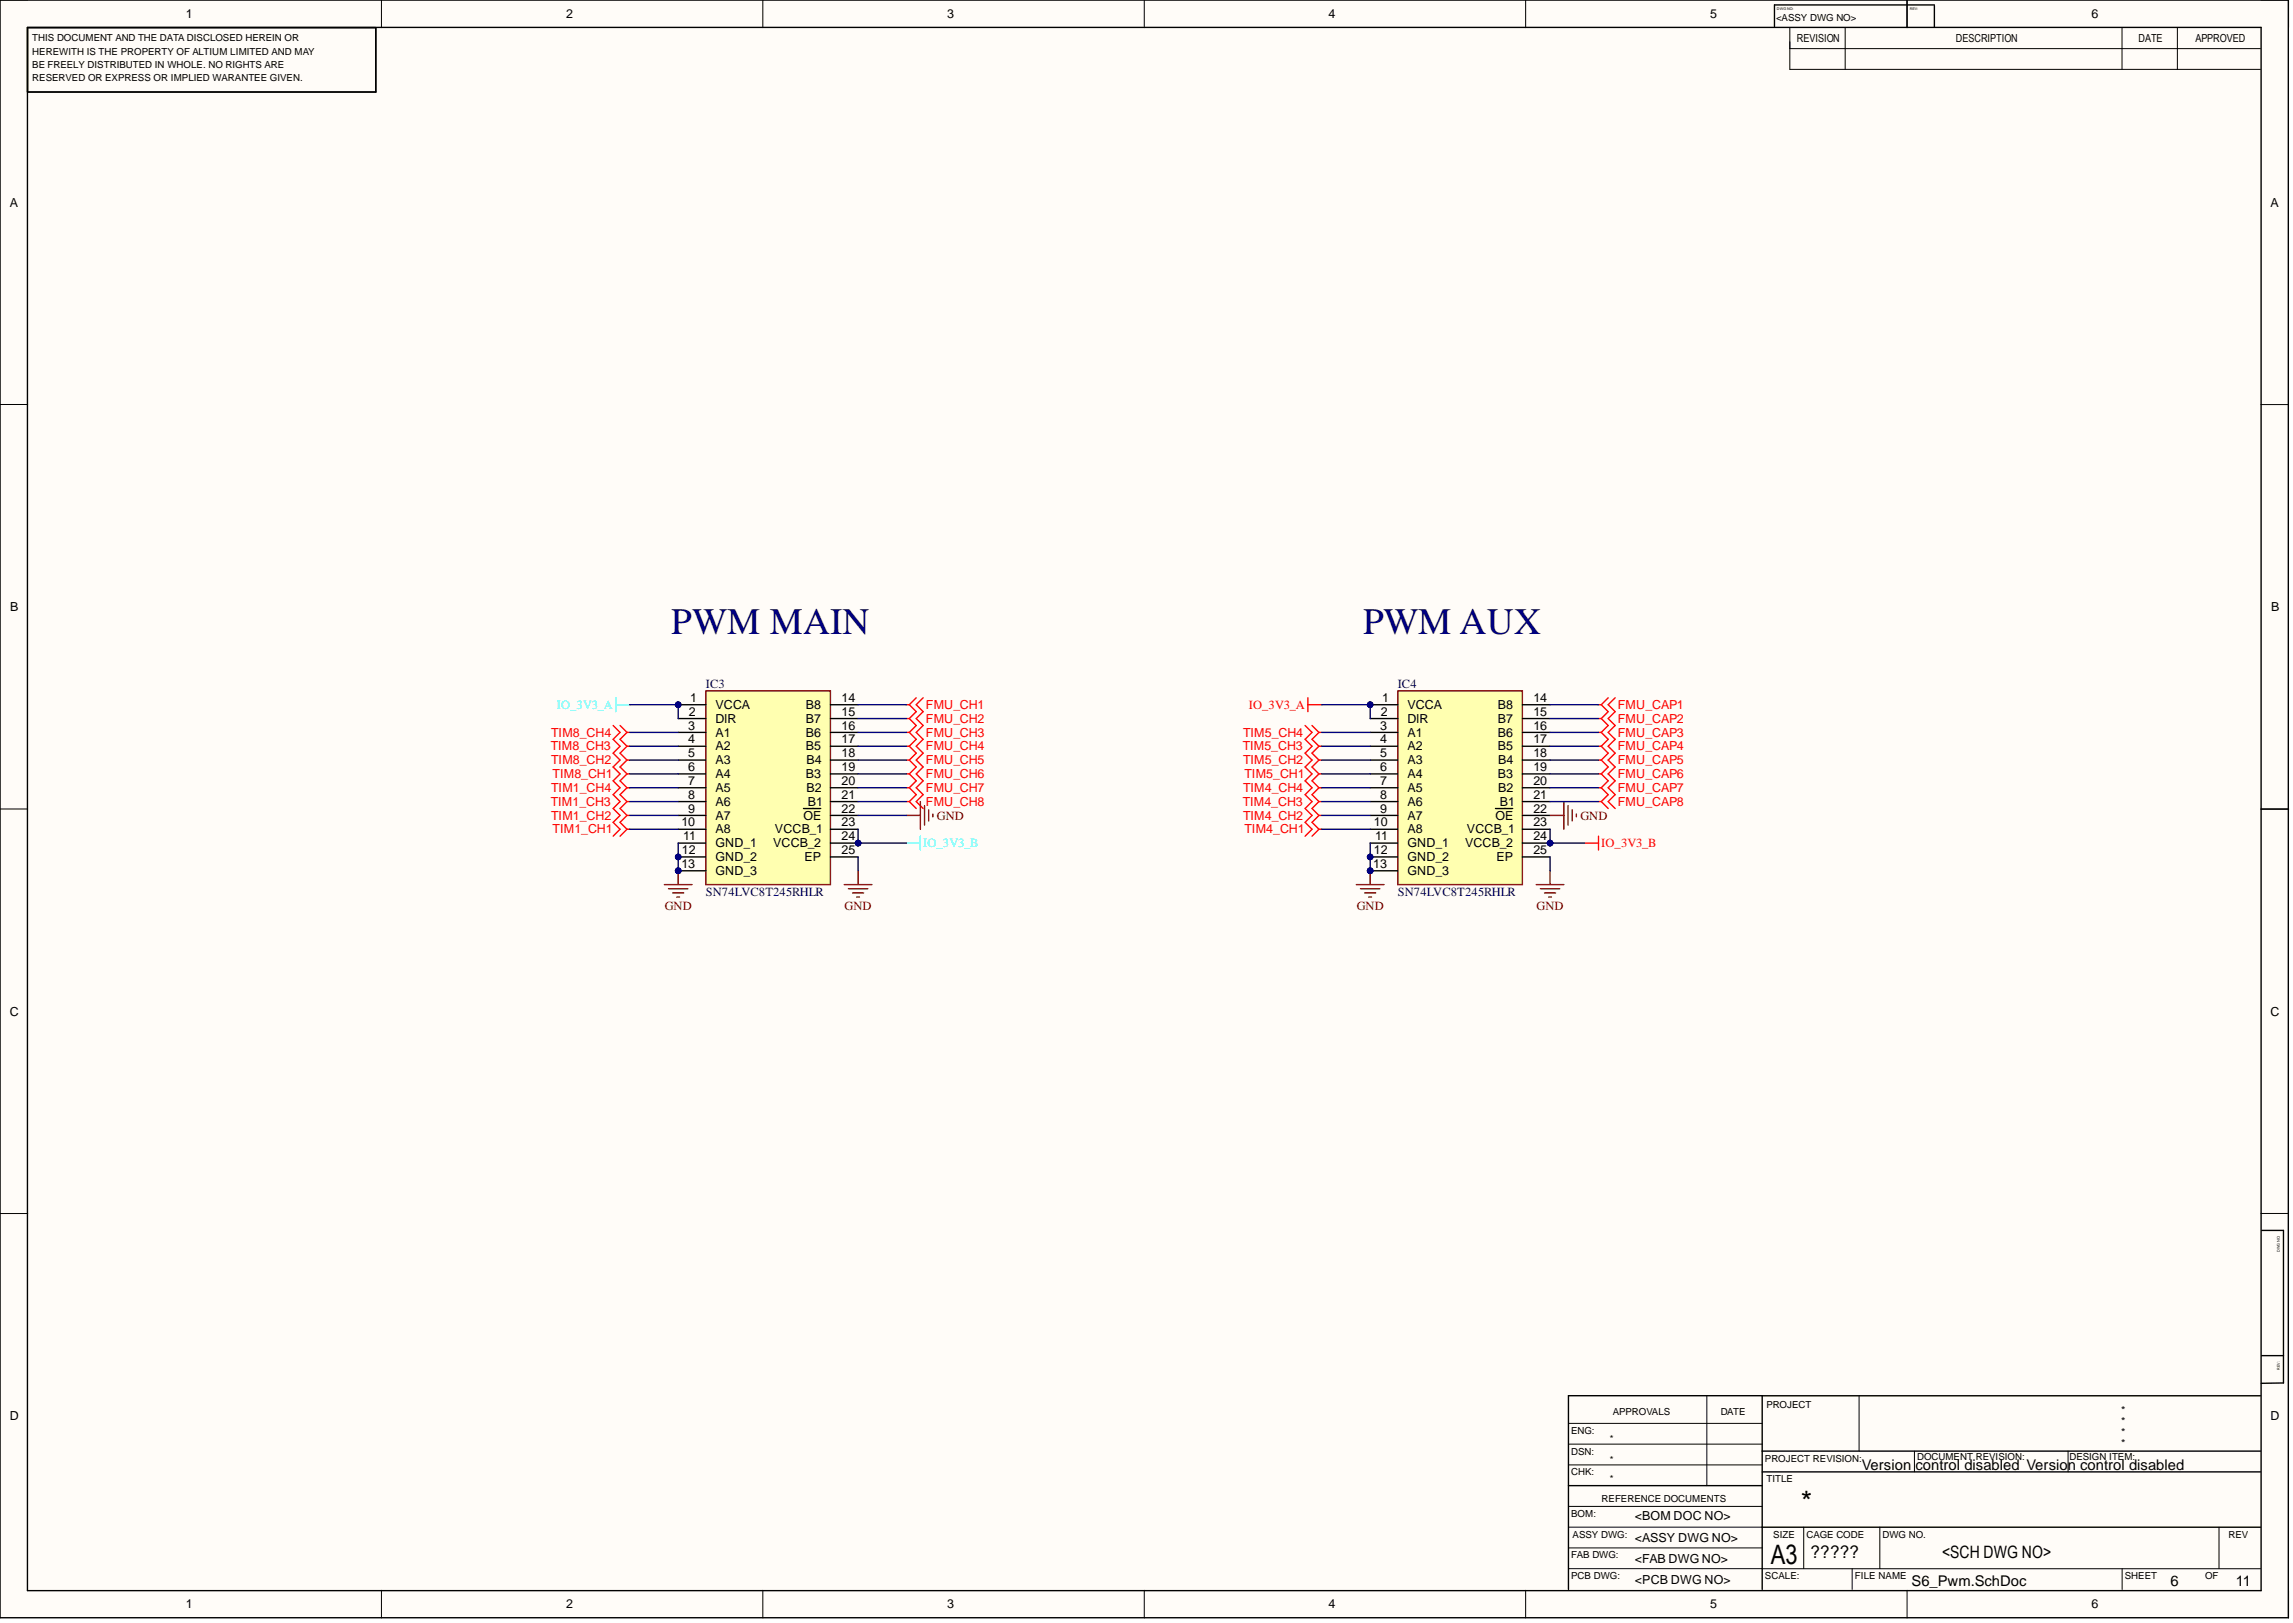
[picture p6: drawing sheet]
<svg xmlns="http://www.w3.org/2000/svg" width="420mm" height="297mm" viewBox="0 0 420 297" stroke-linecap="round" stroke-linejoin="round" font-family="sans-serif">
<defs><g id="words">
<g font-size="6.8" fill="#000080">
<text x="122.9" y="116.1">PWM MAIN</text>
<text x="249.6" y="116.1">PWM AUX</text>
</g>
<text font-size="5.4" x="329.7" y="276.8">*</text>
<text font-size="4.9" x="324.2" y="286.2">A3</text>
<text font-size="3.2" x="331.5" y="285.1">?????</text>
<text font-size="3.1" x="355.6" y="285.1">&lt;SCH DWG NO&gt;</text>
<g font-size="2.7">
<text x="340.9" y="269">Version control disabled Version control disabled</text>
<text x="350" y="290.3">S6_Pwm.SchDoc</text>
<text x="397.4" y="290.3">6</text>
<text x="409.4" y="290.3">11</text>
</g>
<g font-size="2.3">
<text x="34" y="3.3">1</text>
<text x="103.6" y="3.3">2</text>
<text x="173.4" y="3.3">3</text>
<text x="243.2" y="3.3">4</text>
<text x="313.1" y="3.3">5</text>
<text x="382.9" y="3.3">6</text>
<text x="1.8" y="37.8">A</text>
<text x="415.7" y="37.8">A</text>
<text x="1.9" y="111.8">B</text>
<text x="415.8" y="111.8">B</text>
<text x="126.1" y="131">2</text>
<text x="126.3" y="128.5">1</text>
<text x="131" y="129.7">VCCA</text>
<text x="147.5" y="129.7">B8</text>
<text x="154" y="128.5">14</text>
<text x="154" y="131">15</text>
<text x="252.8" y="131">2</text>
<text x="253" y="128.5">1</text>
<text x="257.7" y="129.7">VCCA</text>
<text x="274.2" y="129.7">B8</text>
<text x="280.7" y="128.5">14</text>
<text x="280.7" y="131">15</text>
<text x="126" y="133.5">3</text>
<text x="126" y="136.1">4</text>
<text x="131" y="132.3">DIR</text>
<text x="131" y="134.8">A1</text>
<text x="131" y="137.3">A2</text>
<text x="147.5" y="132.3">B7</text>
<text x="147.5" y="134.8">B6</text>
<text x="147.5" y="137.3">B5</text>
<text x="154" y="133.5">16</text>
<text x="154" y="136.1">17</text>
<text x="252.7" y="133.5">3</text>
<text x="252.7" y="136.1">4</text>
<text x="257.7" y="132.3">DIR</text>
<text x="257.7" y="134.8">A1</text>
<text x="257.7" y="137.3">A2</text>
<text x="274.2" y="132.3">B7</text>
<text x="274.2" y="134.8">B6</text>
<text x="274.2" y="137.3">B5</text>
<text x="280.7" y="133.5">16</text>
<text x="280.7" y="136.1">17</text>
<text x="126" y="138.6">5</text>
<text x="126" y="141.1">6</text>
<text x="126" y="143.7">7</text>
<text x="131" y="139.9">A3</text>
<text x="131" y="142.4">A4</text>
<text x="147.5" y="142.4">B3</text>
<text x="147.6" y="139.9">B4</text>
<text x="154" y="138.6">18</text>
<text x="154" y="141.1">19</text>
<text x="154" y="143.7">20</text>
<text x="252.7" y="138.6">5</text>
<text x="252.7" y="141.1">6</text>
<text x="252.7" y="143.7">7</text>
<text x="257.7" y="139.9">A3</text>
<text x="257.7" y="142.4">A4</text>
<text x="274.2" y="142.4">B3</text>
<text x="274.3" y="139.9">B4</text>
<text x="280.7" y="138.6">18</text>
<text x="280.7" y="141.1">19</text>
<text x="280.7" y="143.7">20</text>
<text x="126" y="146.2">8</text>
<text x="126" y="148.7">9</text>
<text x="131" y="144.9">A5</text>
<text x="131" y="147.5">A6</text>
<text x="131" y="150">A7</text>
<text x="147.1" y="150">OE</text>
<text x="147.6" y="144.9">B2</text>
<text x="147.9" y="147.5">B1</text>
<text x="154" y="146.2">21</text>
<text x="154" y="148.7">22</text>
<text x="252.7" y="146.2">8</text>
<text x="252.7" y="148.7">9</text>
<text x="257.7" y="144.9">A5</text>
<text x="257.7" y="147.5">A6</text>
<text x="257.7" y="150">A7</text>
<text x="273.8" y="150">OE</text>
<text x="274.3" y="144.9">B2</text>
<text x="274.6" y="147.5">B1</text>
<text x="280.7" y="146.2">21</text>
<text x="280.7" y="148.7">22</text>
<text x="124.7" y="151.3">10</text>
<text x="125.1" y="153.8">11</text>
<text x="131" y="152.5">A8</text>
<text x="131" y="155.1">GND_1</text>
<text x="141.6" y="155.1">VCCB_2</text>
<text x="141.9" y="152.5">VCCB_1</text>
<text x="154" y="151.3">23</text>
<text x="154" y="153.8">24</text>
<text x="251.5" y="151.3">10</text>
<text x="251.8" y="153.8">11</text>
<text x="257.7" y="152.5">A8</text>
<text x="257.7" y="155.1">GND_1</text>
<text x="268.2" y="155.1">VCCB_2</text>
<text x="268.6" y="152.5">VCCB_1</text>
<text x="280.7" y="151.3">23</text>
<text x="280.7" y="153.8">24</text>
<text x="124.7" y="158.9">13</text>
<text x="124.8" y="156.3">12</text>
<text x="131" y="157.6">GND_2</text>
<text x="131" y="160.1">GND_3</text>
<text x="147.3" y="157.6">EP</text>
<text x="154" y="156.3">25</text>
<text x="251.4" y="158.9">13</text>
<text x="251.5" y="156.3">12</text>
<text x="257.7" y="157.6">GND_2</text>
<text x="257.7" y="160.1">GND_3</text>
<text x="274" y="157.6">EP</text>
<text x="280.7" y="156.3">25</text>
<text x="1.8" y="185.9">C</text>
<text x="415.7" y="185.9">C</text>
<text x="1.8" y="259.9">D</text>
<text x="415.7" y="259.9">D</text>
<text x="299.3" y="278.2">&lt;BOM DOC NO&gt;</text>
<text x="299.3" y="286.1">&lt;FAB DWG NO&gt;</text>
<text x="299.3" y="282.3">&lt;ASSY DWG NO&gt;</text>
<text x="299.3" y="289.9">&lt;PCB DWG NO&gt;</text>
<text x="34" y="294.3">1</text>
<text x="103.6" y="294.3">2</text>
<text x="173.4" y="294.3">3</text>
<text x="243.2" y="294.3">4</text>
<text x="313.1" y="294.3">5</text>
<text x="382.9" y="294.3">6</text>
</g>
<g font-size="2.3" fill="#000080">
<text x="129.2" y="125.9">IC3</text>
<text x="255.9" y="125.9">IC4</text>
<text x="129.2" y="163.9">SN74LVC8T245RHLR</text>
<text x="255.9" y="163.9">SN74LVC8T245RHLR</text>
</g>
<g font-size="2.3" fill="#0ff">
<text x="101.9" y="129.7">IO_3V3_A</text>
<text x="169" y="155.1">IO_3V3_B</text>
</g>
<g font-size="2.3" fill="#f00">
<text x="169.5" y="129.7">FMU_CH1</text>
<text x="228.6" y="129.7">IO_3V3_A</text>
<text x="296.2" y="129.7">FMU_CAP1</text>
<text x="100.8" y="137.3">TIM8_CH3</text>
<text x="100.9" y="134.8">TIM8_CH4</text>
<text x="169.5" y="132.3">FMU_CH2</text>
<text x="169.5" y="134.8">FMU_CH3</text>
<text x="169.5" y="137.3">FMU_CH4</text>
<text x="227.5" y="137.3">TIM5_CH3</text>
<text x="227.6" y="134.8">TIM5_CH4</text>
<text x="296.2" y="132.3">FMU_CAP2</text>
<text x="296.2" y="134.8">FMU_CAP3</text>
<text x="296.2" y="137.3">FMU_CAP4</text>
<text x="100.9" y="139.9">TIM8_CH2</text>
<text x="101.2" y="142.4">TIM8_CH1</text>
<text x="169.5" y="139.9">FMU_CH5</text>
<text x="169.5" y="142.4">FMU_CH6</text>
<text x="227.6" y="139.9">TIM5_CH2</text>
<text x="227.9" y="142.4">TIM5_CH1</text>
<text x="296.2" y="139.9">FMU_CAP5</text>
<text x="296.2" y="142.4">FMU_CAP6</text>
<text x="100.8" y="147.5">TIM1_CH3</text>
<text x="100.9" y="144.9">TIM1_CH4</text>
<text x="100.9" y="150">TIM1_CH2</text>
<text x="169.5" y="144.9">FMU_CH7</text>
<text x="169.5" y="147.5">FMU_CH8</text>
<text x="227.5" y="147.5">TIM4_CH3</text>
<text x="227.6" y="144.9">TIM4_CH4</text>
<text x="227.6" y="150">TIM4_CH2</text>
<text x="296.2" y="144.9">FMU_CAP7</text>
<text x="296.2" y="147.5">FMU_CAP8</text>
<text x="101.2" y="152.5">TIM1_CH1</text>
<text x="227.9" y="152.5">TIM4_CH1</text>
<text x="293.2" y="155.1">IO_3V3_B</text>
</g>
<g font-size="2.3" fill="#800000">
<text x="171.5" y="150">GND</text>
<text x="289.3" y="150">GND</text>
<text x="121.7" y="166.5">GND</text>
<text x="154.6" y="166.5">GND</text>
<text x="248.4" y="166.5">GND</text>
<text x="281.3" y="166.5">GND</text>
</g>
<g font-size="2">
<text x="329" y="7.7">REVISION</text>
<text x="358.1" y="7.7">DESCRIPTION</text>
<text x="391.5" y="7.7">DATE</text>
<text x="401.9" y="7.7">APPROVED</text>
<text x="388.3" y="262.8">*</text>
<text x="388.3" y="258.8">*</text>
<text x="388.3" y="260.8">*</text>
<text x="388.3" y="264.8">*</text>
</g>
<g font-size="1.8">
<text x="325.2" y="3.8">&lt;ASSY DWG NO&gt;</text>
<text x="5.9" y="7.6">THIS DOCUMENT AND THE DATA DISCLOSED HEREIN OR</text>
<text x="5.9" y="10">HEREWITH IS THE PROPERTY OF ALTIUM LIMITED AND MAY</text>
<text x="5.9" y="12.5">BE FREELY DISTRIBUTED IN WHOLE. NO RIGHTS ARE</text>
<text x="5.9" y="14.9">RESERVED OR EXPRESS OR IMPLIED WARANTEE GIVEN.</text>
<text x="323.4" y="257.6">PROJECT</text>
<text x="287.7" y="262.4">ENG:</text>
<text x="294.8" y="264">*</text>
<text x="295.3" y="258.9">APPROVALS</text>
<text x="315" y="258.9">DATE</text>
<text x="287.7" y="266.2">DSN:</text>
<text x="294.8" y="267.8">*</text>
<text x="323.1" y="267.5">PROJECT REVISION:</text>
<text x="351" y="267.2">DOCUMENT REVISION:</text>
<text x="378.9" y="267.2">DESIGN ITEM:</text>
<text x="287.7" y="270">CHK:</text>
<text x="293.2" y="274.8">REFERENCE DOCUMENTS</text>
<text x="294.8" y="271.3">*</text>
<text x="323.4" y="271.3">TITLE</text>
<text x="287.7" y="277.6">BOM:</text>
<text x="287.9" y="281.4">ASSY DWG:</text>
<text x="324.7" y="281.4">SIZE</text>
<text x="330.7" y="281.4">CAGE CODE</text>
<text x="344.7" y="281.4">DWG NO.</text>
<text x="408" y="281.4">REV</text>
<text x="287.7" y="285.2">FAB DWG:</text>
<text x="287.7" y="289">PCB DWG:</text>
<text x="323.1" y="289">SCALE:</text>
<text x="339.6" y="289">FILE NAME</text>
<text x="389" y="289">SHEET</text>
<text x="403.7" y="289">OF</text>
</g>
<g font-size=".7">
<text x="325.3" y="1.8">DWG NO:</text>
<text x="349.7" y="1.8">REV:</text>
<text x="417.4" y="229.1" transform="rotate(-90 417.4 229.1)">DWG NO:</text>
<text x="417.4" y="250.7" transform="rotate(-90 417.4 250.7)">REV:</text>
</g>
</g></defs>
<g fill="#fffcf8">
<path d="M0 0h419v296.1h-419z" fill-rule="evenodd"/>
<path d="M5.1 5.1h408.8v286h-408.8z" fill-rule="evenodd"/>
</g>
<g fill="none" stroke="#000" stroke-width=".18">
<path d="M0 0h5.1M69.8 0v5.1M139.7 0v5.1M209.5 0v5.1M279.3 0v5.1M327.7 5.1v7.6M327.7 8.9h86.1M327.7 12.7h86.1M337.8 5.1v7.6M349.1 0v5.1M388.5 5.1v7.6M398.6 5.1v7.6"/>
<path d="M413.9 0h5.1v5.1M0 74h5.1M413.9 74h5.1M0 148.1h5.1M413.9 148.1h5.1M0 222.1h5.1M413.9 222.1h5.1M312.5 255.4v16.5M340.4 255.4v10.2M287.2 264.3h35.4M287.2 260.5h35.4M287.2 268.1h35.4"/>
<path d="M287.2 279.5h35.4M287.2 275.7h35.4M330.2 279.5v7.6M344.2 279.5v7.6M350.5 265.6v3.8M378.6 265.6v3.8M406.3 279.5v7.6M69.8 291.1v5M139.7 291.1v5M209.5 291.1v5M279.3 291.1v5M287.2 287.1h126.7"/>
<path d="M287.2 283.3h35.4M339.1 287.1v3.8M349.1 291.1v5M388.5 287.1v3.8M419 291.1v5"/>
</g>
<g fill="none" stroke="#000" stroke-width=".25">
<path d="M0 0h418.9v296.1h-418.9zM5 5h409v286.1h-409zM68.8 5.1v11.7h-63.8M324.9 .9v4M324.9 .9h29.2M349.1 0v5M354.1 1v4M414 148.1h5M414.1 225.2h4v27.9l-4.1 .1M322.6 255.4v35.5M413.9 255.5l-126.7-.1v35.5M414.1 248.1h4"/>
<path d="M287.2 271.9h35.4M322.6 265.6h91.3M322.6 269.4h91.3M322.6 279.5h91.3"/>
</g>
<path d="M112.8 127.7v2.5M112.8 129h2.5" fill="none" stroke="#0ff" stroke-width=".25"/>
<path d="M166 129h.5M166.5 129l1.2 1.2M167.7 127.7l-1.2 1.3M169 127.7l-1.3 1.3 1.3 1.2M239.4 127.7v2.5M239.4 129h2.6M292.7 129h.5M293.2 129l1.2 1.2M294.4 127.7l-1.2 1.3M295.7 127.7l-1.3 1.3 1.3 1.2" fill="none" stroke="#f00" stroke-width=".25"/>
<circle cx="124.2" cy="129" r=".51" fill="#000080"/>
<circle cx="124.2" cy="129" r=".51" fill="none" stroke="#000080" stroke-width=".18"/>
<circle cx="124.2" cy="156.8" r=".51" fill="#000080"/>
<circle cx="124.2" cy="156.8" r=".51" fill="none" stroke="#000080" stroke-width=".18"/>
<circle cx="124.2" cy="159.4" r=".51" fill="#000080"/>
<circle cx="124.2" cy="159.4" r=".51" fill="none" stroke="#000080" stroke-width=".18"/>
<circle cx="157.1" cy="154.3" r=".51" fill="#000080"/>
<circle cx="157.1" cy="154.3" r=".51" fill="none" stroke="#000080" stroke-width=".18"/>
<path d="M129.2 126.4h22.8v35.5h-22.8z" fill-rule="evenodd" fill="#ffffb0"/>
<path d="M129.2 126.4h22.8v35.5h-22.8z" fill="none" stroke="#800000" stroke-width=".25"/>
<path d="M124.2 129h5" fill="none" stroke="#000" stroke-width=".25"/>
<circle cx="124.2" cy="129" r=".51" fill="#000080"/>
<circle cx="124.2" cy="129" r=".51" fill="none" stroke="#000080" stroke-width=".18"/>
<path d="M124.2 131.5h5M124.2 134h5M124.2 136.6h5M124.2 139.1h5M124.2 141.6h5M124.2 144.2h5M124.2 146.7h5M124.2 149.2h5M124.2 151.8h5M124.2 154.3h5M124.2 156.8h5" fill="none" stroke="#000" stroke-width=".25"/>
<circle cx="124.2" cy="156.8" r=".51" fill="#000080"/>
<circle cx="124.2" cy="156.8" r=".51" fill="none" stroke="#000080" stroke-width=".18"/>
<path d="M124.2 159.4h5" fill="none" stroke="#000" stroke-width=".25"/>
<circle cx="124.2" cy="159.4" r=".51" fill="#000080"/>
<circle cx="124.2" cy="159.4" r=".51" fill="none" stroke="#000080" stroke-width=".18"/>
<path d="M152 129h5.1M152 131.5h5.1M152 134h5.1M152 136.6h5.1M152 139.1h5.1M147.1 148h3.2M152 141.6h5.1M152 144.2h5.1M152 146.7h5.1M152 149.2h5.1M152 151.8h5.1M152 154.3h5.1" fill="none" stroke="#000" stroke-width=".25"/>
<circle cx="157.1" cy="154.3" r=".51" fill="#000080"/>
<circle cx="157.1" cy="154.3" r=".51" fill="none" stroke="#000080" stroke-width=".18"/>
<path d="M152 156.8h5.1" fill="none" stroke="#000" stroke-width=".25"/>
<circle cx="250.8" cy="129" r=".51" fill="#000080"/>
<circle cx="250.8" cy="129" r=".51" fill="none" stroke="#000080" stroke-width=".18"/>
<circle cx="250.8" cy="156.8" r=".51" fill="#000080"/>
<circle cx="250.8" cy="156.8" r=".51" fill="none" stroke="#000080" stroke-width=".18"/>
<circle cx="250.8" cy="159.4" r=".51" fill="#000080"/>
<circle cx="250.8" cy="159.4" r=".51" fill="none" stroke="#000080" stroke-width=".18"/>
<circle cx="283.8" cy="154.3" r=".51" fill="#000080"/>
<circle cx="283.8" cy="154.3" r=".51" fill="none" stroke="#000080" stroke-width=".18"/>
<path d="M255.9 126.4h22.8v35.5h-22.8z" fill-rule="evenodd" fill="#ffffb0"/>
<path d="M255.9 126.4h22.8v35.5h-22.8z" fill="none" stroke="#800000" stroke-width=".25"/>
<path d="M250.8 129h5.1" fill="none" stroke="#000" stroke-width=".25"/>
<circle cx="250.8" cy="129" r=".51" fill="#000080"/>
<circle cx="250.8" cy="129" r=".51" fill="none" stroke="#000080" stroke-width=".18"/>
<path d="M250.8 131.5h5.1M250.8 134h5.1M250.8 136.6h5.1M250.8 139.1h5.1M250.8 141.6h5.1M250.8 144.2h5.1M250.8 146.7h5.1M250.8 149.2h5.1M250.8 151.8h5.1M250.8 154.3h5.1M250.8 156.8h5.1" fill="none" stroke="#000" stroke-width=".25"/>
<circle cx="250.8" cy="156.8" r=".51" fill="#000080"/>
<circle cx="250.8" cy="156.8" r=".51" fill="none" stroke="#000080" stroke-width=".18"/>
<path d="M250.8 159.4h5.1" fill="none" stroke="#000" stroke-width=".25"/>
<circle cx="250.8" cy="159.4" r=".51" fill="#000080"/>
<circle cx="250.8" cy="159.4" r=".51" fill="none" stroke="#000080" stroke-width=".18"/>
<path d="M278.7 129h5.1M278.7 131.5h5.1M278.7 134h5.1M278.7 136.6h5.1M278.7 139.1h5.1M273.8 148h3.1M278.7 141.6h5.1M278.7 144.2h5.1M278.7 146.7h5.1M278.7 149.2h5.1M278.7 151.8h5.1M278.7 154.3h5.1" fill="none" stroke="#000" stroke-width=".25"/>
<circle cx="283.8" cy="154.3" r=".51" fill="#000080"/>
<circle cx="283.8" cy="154.3" r=".51" fill="none" stroke="#000080" stroke-width=".18"/>
<path d="M278.7 156.8h5.1" fill="none" stroke="#000" stroke-width=".25"/>
<g fill="none" stroke="#f00" stroke-width=".25">
<path d="M112.3 132.8l1.2 1.2-1.2 1.3 1.2 1.3-1.2 1.2 1.2 1.3-1.2 1.3 1.2 1.2-1.2 1.3 1.2 1.3-1.2 1.2 1.2 1.3-1.2 1.3 1.2 1.2-1.2 1.3 1.2 1.3-1.2 1.2M113.5 132.8l1.3 1.2M114.8 134h.5M114.8 134l-1.3 1.3 1.3 1.3M114.8 136.6h.5M114.8 136.6l-1.3 1.2 1.3 1.3M114.8 139.1h.5M114.8 139.1l-1.3 1.3 1.3 1.2M166 131.5h.5M166 134h.5M166 136.6h.5M166 139.1h.5"/>
<path d="M166.5 131.5l1.2 1.3-1.2 1.2M166.5 134l1.2 1.3-1.2 1.3M166.5 136.6l1.2 1.2-1.2 1.3M166.5 139.1l1.2 1.3-1.2 1.2M167.7 130.2l-1.2 1.3M169 130.2l-1.3 1.3 1.3 1.3-1.3 1.2 1.3 1.3-1.3 1.3 1.3 1.2-1.3 1.3 1.3 1.3-1.3 1.2 1.3 1.3-1.3 1.3 1.3 1.2-1.3 1.3 1.3 1.3M238.9 132.8l1.3 1.2-1.3 1.3 1.3 1.3-1.3 1.2 1.3 1.3-1.3 1.3 1.3 1.2-1.3 1.3 1.3 1.3-1.3 1.2 1.3 1.3-1.3 1.3 1.3 1.2-1.3 1.3 1.3 1.3-1.3 1.2M240.2 132.8l1.3 1.2M241.5 134h.5M241.5 134l-1.3 1.3 1.3 1.3M241.5 136.6h.5M241.5 136.6l-1.3 1.2 1.3 1.3"/>
<path d="M241.5 139.1h.5M241.5 139.1l-1.3 1.3 1.3 1.2M292.7 131.5h.5M292.7 134h.5M292.7 136.6h.5M292.7 139.1h.5M293.2 131.5l1.2 1.3-1.2 1.2M293.2 134l1.2 1.3-1.2 1.3M293.2 136.6l1.2 1.2-1.2 1.3M293.2 139.1l1.2 1.3-1.2 1.2M294.4 130.2l-1.2 1.3M295.7 130.2l-1.3 1.3 1.3 1.3-1.3 1.2 1.3 1.3-1.3 1.3 1.3 1.2-1.3 1.3 1.3 1.3-1.3 1.2 1.3 1.3-1.3 1.3 1.3 1.2-1.3 1.3 1.3 1.3"/>
<path d="M114.8 141.6h.5M114.8 141.6l-1.3 1.3 1.3 1.3M114.8 144.2h.5M114.8 144.2l-1.3 1.2 1.3 1.3M114.8 146.7h.5M114.8 146.7l-1.3 1.3 1.3 1.2M114.8 149.2l-1.3 1.3 1.3 1.3M114.8 149.2h.5M114.8 151.8l-1.3 1.2M114.8 151.8h.5M166 141.6h.5M166 144.2h.5"/>
<path d="M166 146.7h.5M166.5 141.6l1.2 1.3-1.2 1.3M166.5 144.2l1.2 1.2-1.2 1.3M166.5 146.7l1.2 1.3M241.5 141.6h.5M241.5 141.6l-1.3 1.3 1.3 1.3M241.5 144.2h.5M241.5 144.2l-1.3 1.2 1.3 1.3M241.5 146.7h.5M241.5 146.7l-1.3 1.3 1.3 1.2M241.5 149.2h.5M241.5 149.2l-1.3 1.3 1.3 1.3"/>
<path d="M241.5 151.8h.5M241.5 151.8l-1.3 1.2M290.1 154.3h2.6M292.7 141.6h.5M292.7 144.2h.5M292.7 146.7h.5M292.7 153v2.6M293.2 141.6l1.2 1.3-1.2 1.3M293.2 144.2l1.2 1.2-1.2 1.3M293.2 146.7l1.2 1.3"/>
</g>
<g fill="none" stroke="#800000" stroke-width=".25">
<path d="M166 149.2h2.5M168.5 146.7v5.1M169.3 147.5v3.5M170 148.2v2.1M170.8 149v.5M250.8 159.4v2.5M283.8 149.2h2.5M283.8 159.4v2.5M286.3 146.7v5.1M287.1 147.5v3.5M287.8 148.2v2.1M288.6 149v.5"/>
<path d="M248.3 161.9h5.1M249.1 162.7h3.5M249.8 163.4h2.1M250.6 164.2h.5M281.3 161.9h5M282 162.7h3.6M282.8 163.4h2M283.5 164.2h.5"/>
</g>
<path d="M166 154.3h2.5M168.5 153v2.6" fill="none" stroke="#0ff" stroke-width=".25"/>
<circle cx="250.8" cy="159.4" r=".51" fill="#000080"/>
<circle cx="250.8" cy="159.4" r=".51" fill="none" stroke="#000080" stroke-width=".18"/>
<path d="M124.2 159.4v2.5M121.6 161.9h5.1M122.4 162.7h3.5M123.1 163.4h2.1M123.9 164.2h.5" fill="none" stroke="#800000" stroke-width=".25"/>
<circle cx="124.2" cy="159.4" r=".51" fill="#000080"/>
<circle cx="124.2" cy="159.4" r=".51" fill="none" stroke="#000080" stroke-width=".18"/>
<path d="M157.1 159.4v2.5M154.6 161.9h5M155.3 162.7h3.6M156.1 163.4h2M156.8 164.2h.6" fill="none" stroke="#800000" stroke-width=".25"/>
<path d="M242 129h8.8v2.5" fill="none" stroke="#000080" stroke-width=".25"/>
<circle cx="250.8" cy="129" r=".51" fill="#000080"/>
<circle cx="250.8" cy="129" r=".51" fill="none" stroke="#000080" stroke-width=".18"/>
<path d="M115.3 129h8.9v2.5M157.1 129h8.9M283.8 129h8.9" fill="none" stroke="#000080" stroke-width=".25"/>
<circle cx="124.2" cy="129" r=".51" fill="#000080"/>
<circle cx="124.2" cy="129" r=".51" fill="none" stroke="#000080" stroke-width=".18"/>
<g fill="none" stroke="#000080" stroke-width=".25">
<path d="M115.3 134h8.9M115.3 136.6h8.9M115.3 139.1h8.9M157.1 131.5h8.9M157.1 134h8.9M157.1 136.6h8.9M157.1 139.1h8.9M242 134h8.8M242 136.6h8.8M242 139.1h8.8M283.8 131.5h8.9M283.8 134h8.9"/>
<path d="M283.8 136.6h8.9M283.8 139.1h8.9M115.3 141.6h8.9M115.3 144.2h8.9M115.3 146.7h8.9M115.3 149.2h8.9M115.3 151.8h8.9M157.1 141.6h8.9M157.1 144.2h8.9M157.1 146.7h8.9M242 141.6h8.8M242 144.2h8.8"/>
<path d="M242 146.7h8.8M242 149.2h8.8M242 151.8h8.8M283.8 141.6h8.9M283.8 144.2h8.9M283.8 146.7h8.9M283.8 151.8v2.5"/>
</g>
<circle cx="283.8" cy="154.3" r=".51" fill="#000080"/>
<circle cx="283.8" cy="154.3" r=".51" fill="none" stroke="#000080" stroke-width=".18"/>
<path d="M157.1 151.8v2.5" fill="none" stroke="#000080" stroke-width=".25"/>
<circle cx="157.1" cy="154.3" r=".51" fill="#000080"/>
<circle cx="157.1" cy="154.3" r=".51" fill="none" stroke="#000080" stroke-width=".18"/>
<path d="M250.8 154.3v5.1" fill="none" stroke="#000080" stroke-width=".25"/>
<circle cx="250.8" cy="156.8" r=".51" fill="#000080"/>
<circle cx="250.8" cy="156.8" r=".51" fill="none" stroke="#000080" stroke-width=".18"/>
<circle cx="250.8" cy="159.4" r=".51" fill="#000080"/>
<circle cx="250.8" cy="159.4" r=".51" fill="none" stroke="#000080" stroke-width=".18"/>
<path d="M124.2 154.3v5.1" fill="none" stroke="#000080" stroke-width=".25"/>
<circle cx="124.2" cy="156.8" r=".51" fill="#000080"/>
<circle cx="124.2" cy="156.8" r=".51" fill="none" stroke="#000080" stroke-width=".18"/>
<circle cx="124.2" cy="159.4" r=".51" fill="#000080"/>
<circle cx="124.2" cy="159.4" r=".51" fill="none" stroke="#000080" stroke-width=".18"/>
<path d="M157.1 154.3h8.9" fill="none" stroke="#000080" stroke-width=".25"/>
<circle cx="157.1" cy="154.3" r=".51" fill="#000080"/>
<circle cx="157.1" cy="154.3" r=".51" fill="none" stroke="#000080" stroke-width=".18"/>
<path d="M283.8 154.3h6.3" fill="none" stroke="#000080" stroke-width=".25"/>
<circle cx="283.8" cy="154.3" r=".51" fill="#000080"/>
<circle cx="283.8" cy="154.3" r=".51" fill="none" stroke="#000080" stroke-width=".18"/>
<path d="M157.1 156.8v2.6M157.1 149.2h8.9M283.8 156.8v2.6" fill="none" stroke="#000080" stroke-width=".25"/>
<use href="#words"/>
</svg>
